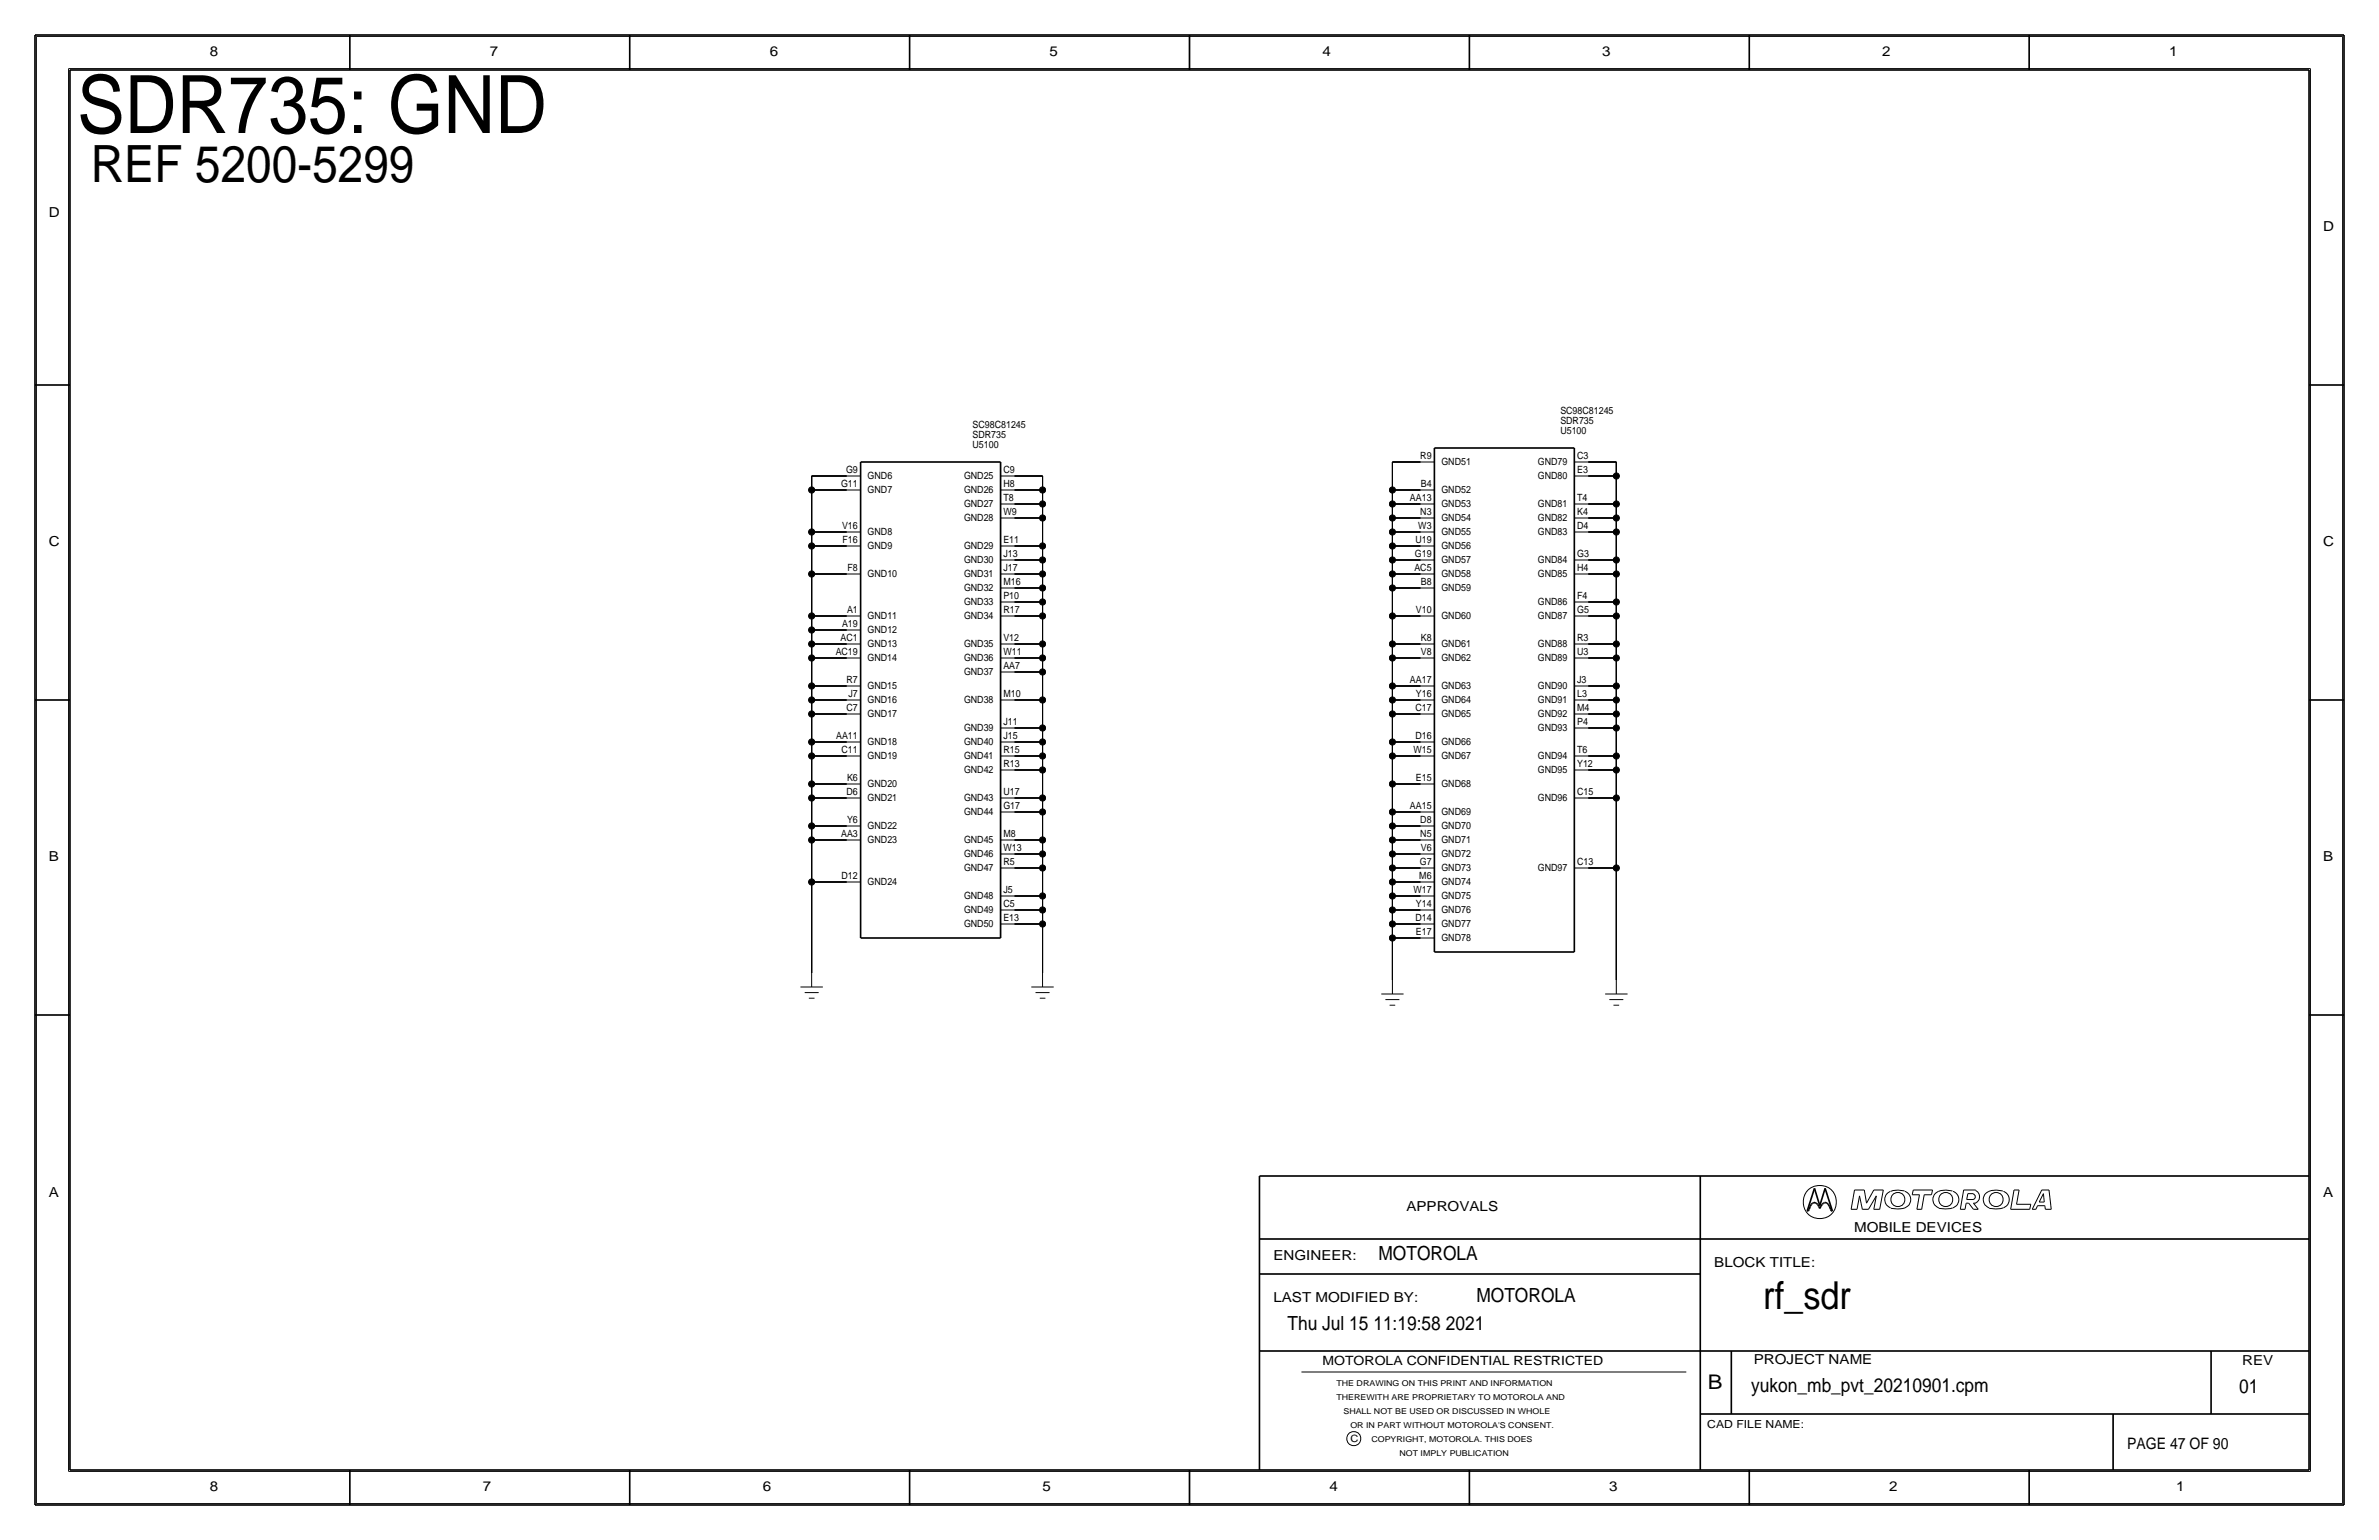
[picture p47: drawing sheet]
<svg xmlns="http://www.w3.org/2000/svg" width="432mm" height="279mm" viewBox="0 0 432 279" stroke-linecap="round" stroke-linejoin="round" font-family="sans-serif">
<defs><g id="words">
<text font-size="14.6" x="14" y="24.1">SDR735: GND</text>
<text font-size="9.3" x="16.5" y="33">REF 5200-5299</text>
<text font-size="7" x="320" y="237.5">rf_sdr</text>
<text font-size="3.7" x="310" y="252.1">B</text>
<g font-size="3.5">
<text x="250.2" y="228.6">MOTOROLA</text>
<text x="268" y="236.2">MOTOROLA</text>
<text x="233.7" y="241.3">Thu Jul 15 11:19:58 2021</text>
<text x="317.9" y="252.6">yukon_mb_pvt_20210901.cpm</text>
<text x="406.4" y="252.7">01</text>
</g>
<text font-size="2.9" x="386.1" y="262.9">PAGE 47 OF 90</text>
<g font-size="2.5">
<text x="38.1" y="10.2">8</text>
<text x="88.9" y="10.2">7</text>
<text x="139.7" y="10.2">6</text>
<text x="190.5" y="10.2">5</text>
<text x="240" y="10.2">4</text>
<text x="290.8" y="10.2">3</text>
<text x="341.6" y="10.2">2</text>
<text x="393.7" y="10.2">1</text>
<text x="8.9" y="39.4">D</text>
<text x="421.6" y="41.9">D</text>
<text x="8.9" y="99.1">C</text>
<text x="421.6" y="99.1">C</text>
<text x="8.9" y="156.2">B</text>
<text x="421.6" y="156.2">B</text>
<text x="8.9" y="217.2">A</text>
<text x="255.3" y="219.7">APPROVALS</text>
<text x="421.6" y="217.2">A</text>
<text x="336.5" y="223.5">MOBILE DEVICES</text>
<text x="231.1" y="228.6">ENGINEER:</text>
<text x="311.1" y="229.9">BLOCK TITLE:</text>
<text x="231.1" y="236.2">LAST MODIFIED BY:</text>
<text x="318.3" y="247.5">PROJECT NAME</text>
<text x="407" y="247.6">REV</text>
<text x="38.1" y="270.5">8</text>
<text x="87.6" y="270.5">7</text>
<text x="138.4" y="270.5">6</text>
<text x="189.2" y="270.5">5</text>
<text x="241.3" y="270.5">4</text>
<text x="292.1" y="270.5">3</text>
<text x="342.9" y="270.5">2</text>
<text x="395" y="270.5">1</text>
</g>
<text font-size="2.3" x="240" y="247.6">MOTOROLA CONFIDENTIAL RESTRICTED</text>
<text font-size="2" x="309.9" y="259.1">CAD FILE NAME:</text>
<g font-size="1.8">
<text x="176.5" y="77.6">SC98C81245</text>
<text x="283.2" y="75.1">SC98C81245</text>
<text x="283.2" y="76.9">SDR735</text>
<text x="176.5" y="81.3">U5100</text>
<text x="176.5" y="79.5">SDR735</text>
<text x="257.8" y="83.3">R9</text>
<text x="283.2" y="78.7">U5100</text>
<text x="286.3" y="83.3">C3</text>
<text x="152.7" y="88.4">G11</text>
<text x="153.6" y="85.8">G9</text>
<text x="157.5" y="89.5">GND7</text>
<text x="157.5" y="87">GND6</text>
<text x="175" y="87">GND25</text>
<text x="175" y="89.5">GND26</text>
<text x="182.1" y="88.4">H8</text>
<text x="182.1" y="85.8">C9</text>
<text x="257.9" y="88.4">B4</text>
<text x="261.6" y="84.4">GND51</text>
<text x="261.6" y="89.5">GND52</text>
<text x="279.1" y="87">GND80</text>
<text x="279.1" y="84.4">GND79</text>
<text x="286.3" y="85.9">E3</text>
<text x="152.8" y="96">V16</text>
<text x="175" y="92">GND27</text>
<text x="175" y="94.6">GND28</text>
<text x="182.1" y="93.5">W9</text>
<text x="182.1" y="90.9">T8</text>
<text x="255.9" y="90.9">AA13</text>
<text x="257.8" y="93.5">N3</text>
<text x="261.6" y="94.6">GND54</text>
<text x="261.6" y="92.1">GND53</text>
<text x="279.1" y="92.1">GND81</text>
<text x="279.1" y="94.6">GND82</text>
<text x="286.3" y="93.5">K4</text>
<text x="286.3" y="90.9">T4</text>
<text x="152.9" y="98.5">F16</text>
<text x="157.5" y="99.7">GND9</text>
<text x="157.5" y="97.1">GND8</text>
<text x="175" y="99.7">GND29</text>
<text x="182.1" y="101.1">J13</text>
<text x="182.1" y="98.5">E11</text>
<text x="256.8" y="101.1">G19</text>
<text x="256.9" y="98.5">U19</text>
<text x="257.4" y="96">W3</text>
<text x="261.6" y="97.1">GND55</text>
<text x="261.6" y="99.7">GND56</text>
<text x="279.1" y="97.1">GND83</text>
<text x="286.3" y="101.1">G3</text>
<text x="286.3" y="96">D4</text>
<text x="153.8" y="103.6">F8</text>
<text x="157.5" y="104.7">GND10</text>
<text x="175" y="107.3">GND32</text>
<text x="175" y="104.8">GND31</text>
<text x="175" y="102.2">GND30</text>
<text x="182.1" y="106.2">M16</text>
<text x="182.1" y="103.6">J17</text>
<text x="256.7" y="103.6">AC5</text>
<text x="257.9" y="106.2">B8</text>
<text x="261.6" y="102.2">GND57</text>
<text x="261.6" y="104.8">GND58</text>
<text x="261.6" y="107.3">GND59</text>
<text x="279.1" y="102.2">GND84</text>
<text x="279.1" y="104.8">GND85</text>
<text x="286.3" y="103.6">H4</text>
<text x="152.8" y="113.8">A19</text>
<text x="153.7" y="111.2">A1</text>
<text x="157.5" y="112.4">GND11</text>
<text x="175" y="112.4">GND34</text>
<text x="175" y="109.8">GND33</text>
<text x="182.1" y="111.2">R17</text>
<text x="182.1" y="108.7">P10</text>
<text x="257" y="111.2">V10</text>
<text x="261.6" y="112.4">GND60</text>
<text x="279.1" y="109.8">GND86</text>
<text x="279.1" y="112.4">GND87</text>
<text x="286.3" y="111.3">G5</text>
<text x="286.3" y="108.7">F4</text>
<text x="151.7" y="118.9">AC19</text>
<text x="152.6" y="116.3">AC1</text>
<text x="157.5" y="120">GND14</text>
<text x="157.5" y="117.5">GND13</text>
<text x="157.5" y="114.9">GND12</text>
<text x="175" y="120">GND36</text>
<text x="175" y="117.5">GND35</text>
<text x="182.1" y="118.9">W11</text>
<text x="182.1" y="116.3">V12</text>
<text x="257.9" y="118.9">V8</text>
<text x="257.9" y="116.3">K8</text>
<text x="261.6" y="117.5">GND61</text>
<text x="261.6" y="120">GND62</text>
<text x="279.1" y="117.5">GND88</text>
<text x="279.1" y="120">GND89</text>
<text x="286.3" y="118.9">U3</text>
<text x="286.3" y="116.3">R3</text>
<text x="153.6" y="123.9">R7</text>
<text x="157.5" y="125.1">GND15</text>
<text x="175" y="122.5">GND37</text>
<text x="182.1" y="121.4">AA7</text>
<text x="255.9" y="123.9">AA17</text>
<text x="261.6" y="125.1">GND63</text>
<text x="279.1" y="125.1">GND90</text>
<text x="286.3" y="124">J3</text>
<text x="153.6" y="129">C7</text>
<text x="154" y="126.5">J7</text>
<text x="157.5" y="127.6">GND16</text>
<text x="157.5" y="130.2">GND17</text>
<text x="175" y="127.6">GND38</text>
<text x="182.1" y="131.6">J11</text>
<text x="182.1" y="126.5">M10</text>
<text x="256.9" y="129">C17</text>
<text x="257" y="126.5">Y16</text>
<text x="261.6" y="127.6">GND64</text>
<text x="261.6" y="130.2">GND65</text>
<text x="279.1" y="130.1">GND92</text>
<text x="279.1" y="127.6">GND91</text>
<text x="286.3" y="131.6">P4</text>
<text x="286.3" y="129">M4</text>
<text x="286.3" y="126.5">L3</text>
<text x="151.8" y="134.1">AA11</text>
<text x="152.8" y="136.6">C11</text>
<text x="157.5" y="137.8">GND19</text>
<text x="157.5" y="135.2">GND18</text>
<text x="175" y="137.8">GND41</text>
<text x="175" y="135.2">GND40</text>
<text x="175" y="132.7">GND39</text>
<text x="182.1" y="136.6">R15</text>
<text x="182.1" y="134.1">J15</text>
<text x="256.5" y="136.6">W15</text>
<text x="256.9" y="134.1">D16</text>
<text x="261.6" y="135.2">GND66</text>
<text x="261.6" y="137.8">GND67</text>
<text x="279.1" y="132.7">GND93</text>
<text x="279.1" y="137.8">GND94</text>
<text x="286.3" y="136.7">T6</text>
<text x="153.7" y="141.7">K6</text>
<text x="157.5" y="142.8">GND20</text>
<text x="175" y="140.3">GND42</text>
<text x="182.1" y="139.2">R13</text>
<text x="257" y="141.7">E15</text>
<text x="261.6" y="142.8">GND68</text>
<text x="279.1" y="140.3">GND95</text>
<text x="286.3" y="139.2">Y12</text>
<text x="153.6" y="144.3">D6</text>
<text x="153.7" y="149.3">Y6</text>
<text x="157.5" y="145.4">GND21</text>
<text x="175" y="145.4">GND43</text>
<text x="175" y="147.9">GND44</text>
<text x="182.1" y="146.8">G17</text>
<text x="182.1" y="144.3">U17</text>
<text x="255.9" y="146.8">AA15</text>
<text x="257.8" y="149.3">D8</text>
<text x="261.6" y="147.9">GND69</text>
<text x="279.1" y="145.4">GND96</text>
<text x="286.3" y="144.3">C15</text>
<text x="152.7" y="151.9">AA3</text>
<text x="157.5" y="153">GND23</text>
<text x="157.5" y="150.5">GND22</text>
<text x="175" y="155.5">GND46</text>
<text x="175" y="153">GND45</text>
<text x="182.1" y="154.4">W13</text>
<text x="182.1" y="151.9">M8</text>
<text x="257.8" y="151.9">N5</text>
<text x="257.9" y="154.4">V6</text>
<text x="261.6" y="150.5">GND70</text>
<text x="261.6" y="153">GND71</text>
<text x="261.6" y="155.6">GND72</text>
<text x="152.8" y="159.5">D12</text>
<text x="157.5" y="160.6">GND24</text>
<text x="175" y="158.1">GND47</text>
<text x="182.1" y="157">R5</text>
<text x="257.6" y="159.5">M6</text>
<text x="257.7" y="157">G7</text>
<text x="261.6" y="160.6">GND74</text>
<text x="261.6" y="158.1">GND73</text>
<text x="279.1" y="158.1">GND97</text>
<text x="286.3" y="157">C13</text>
<text x="175" y="163.2">GND48</text>
<text x="175" y="165.7">GND49</text>
<text x="182.1" y="167.1">E13</text>
<text x="182.1" y="164.6">C5</text>
<text x="182.1" y="162">J5</text>
<text x="256.5" y="162">W17</text>
<text x="256.9" y="167.1">D14</text>
<text x="257" y="164.6">Y14</text>
<text x="261.6" y="165.7">GND76</text>
<text x="261.6" y="163.2">GND75</text>
<text x="175" y="168.3">GND50</text>
<text x="257" y="169.7">E17</text>
<text x="261.6" y="168.3">GND77</text>
<text x="261.6" y="170.8">GND78</text>
<text x="245.1" y="261.6">C</text>
</g>
<g font-size="1.5">
<text x="242.6" y="251.5">THE DRAWING ON THIS PRINT AND INFORMATION</text>
<text x="242.6" y="254">THEREWITH ARE PROPRIETARY TO MOTOROLA AND</text>
<text x="243.8" y="256.5">SHALL NOT BE USED OR DISCUSSED IN WHOLE</text>
<text x="245.1" y="259.1">OR IN PART WITHOUT MOTOROLA'S CONSENT.</text>
<text x="248.9" y="261.6">COPYRIGHT, MOTOROLA. THIS DOES</text>
<text x="254" y="264.2">NOT IMPLY PUBLICATION</text>
</g>
</g></defs>
<!-- layer: Nets -->
<g fill="none" stroke="#000" stroke-width=".18">
<path d="M147.3 99.1v5zM147.3 99.1h6.4zM147.3 96.5v2.6zM147.3 96.5h6.4zM147.3 88.9v7.6zM147.3 88.9h6.4zM147.3 86.4v2.5zM147.3 86.4h6.4zM184.1 88.9h5.1zM184.1 91.4h5.1zM184.1 94h5.1zM184.1 99.1h5.1z"/>
<path d="M184.2 86.4h5zM189.2 86.4v2.5zM189.2 88.9v2.5zM189.2 91.4v2.6zM189.2 94v5.1zM189.2 99.1v2.5zM252.7 88.9h5.1zM252.7 91.4h5.1zM252.7 94h5.1zM252.7 96.5h5.1zM252.7 99.1h5.1zM252.7 83.8h5.1z"/>
<path d="M252.7 83.8v5.1zM252.7 88.9v2.5zM252.7 91.4v2.6zM252.7 94v2.5zM252.7 96.5v2.6zM252.7 99.1v2.5zM288.3 83.8h5.1zM288.3 96.5h5.1zM288.3 94h5.1zM288.3 91.4h5.1zM288.3 86.4h5.1zM293.4 96.5v5.1z"/>
<path d="M293.4 94v2.5zM293.4 91.4v2.6zM293.4 86.4v5zM293.4 83.8v2.6zM147.3 119.4v5.1zM147.3 119.4h6.4zM147.3 116.8v2.6zM147.3 116.8h6.4zM147.3 114.3v2.5zM147.3 114.3h6.4zM147.3 111.8v2.5zM147.3 111.8h6.4z"/>
<path d="M147.3 104.1v7.7zM147.3 104.1h6.4zM184.1 101.6h5.1zM184.1 104.1h5.1zM184.1 106.7h5.1zM184.1 109.2h5.1zM184.1 111.8h5.1zM184.1 116.8h5.1zM184.1 119.4h5.1zM189.2 101.6v2.5zM189.2 104.1v2.6zM189.2 106.7v2.5z"/>
<path d="M189.2 109.2v2.6zM189.2 111.8v5zM189.2 116.8v2.6zM189.2 119.4v2.5zM252.7 101.6h5.1zM252.7 104.1h5.1zM252.7 106.7h5.1zM252.7 111.8h5.1zM252.7 116.8h5.1zM252.7 119.4h5.1zM252.7 101.6v2.5zM252.7 104.1v2.6z"/>
<path d="M252.7 106.7v5.1zM252.7 111.8v5zM252.7 116.8v2.6zM252.7 119.4v5.1zM288.3 119.4h5.1zM288.3 116.8h5.1zM288.3 111.8h5.1zM288.3 109.2h5.1zM288.3 104.1h5.1zM288.3 101.6h5.1zM293.4 119.4v5.1zM293.4 116.8v2.6z"/>
<path d="M293.4 111.8v5zM293.4 109.2v2.6zM293.4 104.1v5.1zM293.4 101.6v2.5zM147.3 137.2v5zM147.3 137.2h6.4zM147.3 134.6v2.6zM147.3 134.6h6.4zM147.3 129.5v5.1zM147.3 129.5h6.4zM147.3 127v2.5zM147.3 127h6.4z"/>
<path d="M147.3 124.5v2.5zM147.3 124.5h6.4zM184.1 121.9h5.1zM184.1 127h5.1zM184.1 132.1h5.1zM184.1 134.6h5.1zM184.1 137.2h5.1zM184.1 139.7h5.1zM189.2 121.9v5.1zM189.2 127v5.1zM189.2 132.1v2.5zM189.2 134.6v2.6z"/>
<path d="M189.2 137.2v2.5zM189.2 139.7v5.1zM252.7 124.5h5.1zM252.7 127h5.1zM252.7 129.5h5.1zM252.7 134.6h5.1zM252.7 137.2h5.1zM252.7 124.5v2.5zM252.7 127v2.5zM252.7 129.5v5.1zM252.7 134.6v2.6zM252.7 137.2v5z"/>
<path d="M288.3 139.7h5.1zM288.3 137.2h5.1zM288.3 132.1h5.1zM288.3 129.5h5.1zM288.3 127h5.1zM288.3 124.5h5.1zM293.4 139.7v5.1zM293.4 137.2v2.5zM293.4 132.1v5.1zM293.4 129.5v2.6zM293.4 127v2.5zM293.4 124.5v2.5z"/>
<path d="M147.3 152.4v7.6zM147.3 152.4h6.4zM147.3 149.9v2.5zM147.3 149.9h6.4zM147.3 144.8v5.1zM147.3 144.8h6.4zM147.3 142.2v2.6zM147.3 142.2h6.4zM184.1 144.8h5.1zM184.1 147.3h5.1zM184.1 152.4h5.1zM184.1 154.9h5.1z"/>
<path d="M184.1 157.5h5.1zM189.2 144.8v2.5zM189.2 147.3v5.1zM189.2 152.4v2.5zM189.2 154.9v2.6zM189.2 157.5v5.1zM252.7 142.2h5.1zM252.7 147.3h5.1zM252.7 149.9h5.1zM252.7 152.4h5.1zM252.7 154.9h5.1zM252.7 157.5h5.1z"/>
<path d="M252.7 142.2v5.1zM252.7 147.3v2.6zM252.7 149.9v2.5zM252.7 152.4v2.5zM252.7 154.9v2.6zM252.7 157.5v2.5zM288.3 157.5h5.1zM288.3 144.8h5.1zM293.4 157.5v20.3zM293.4 144.8v12.7zM147.3 160v16.5zM147.3 160h6.4z"/>
<path d="M184.1 162.6h5.1zM184.1 165.1h5.1zM184.1 167.6h5.1zM189.2 162.6v2.5zM189.2 167.6v8.9zM189.2 165.1v2.5zM252.7 160h5.1zM252.7 162.6h5.1zM252.7 165.1h5.1zM252.7 167.6h5.1zM252.7 170.2h5.1zM252.7 160v2.6z"/>
<path d="M252.7 162.6v2.5zM252.7 165.1v2.5zM252.7 170.2v7.6zM252.7 167.6v2.6z"/>
</g>
<g fill="#000" stroke="#000" stroke-width=".18">
<circle cx="147.3" cy="96.5" r=".56"/>
<circle cx="147.3" cy="99.1" r=".56"/>
<circle cx="147.3" cy="88.9" r=".56"/>
<circle cx="189.2" cy="99.1" r=".56"/>
<circle cx="189.2" cy="88.9" r=".56"/>
<circle cx="189.2" cy="94" r=".56"/>
<circle cx="189.2" cy="91.4" r=".56"/>
<circle cx="252.7" cy="96.5" r=".56"/>
<circle cx="252.7" cy="91.4" r=".56"/>
<circle cx="252.7" cy="99.1" r=".56"/>
<circle cx="252.7" cy="88.9" r=".56"/>
<circle cx="252.7" cy="94" r=".56"/>
<circle cx="293.4" cy="94" r=".56"/>
<circle cx="293.4" cy="96.5" r=".56"/>
<circle cx="293.4" cy="91.4" r=".56"/>
<circle cx="293.4" cy="86.4" r=".56"/>
<circle cx="147.3" cy="116.8" r=".56"/>
<circle cx="147.3" cy="114.3" r=".56"/>
<circle cx="147.3" cy="119.4" r=".56"/>
<circle cx="147.3" cy="111.8" r=".56"/>
<circle cx="147.3" cy="104.1" r=".56"/>
<circle cx="189.2" cy="109.2" r=".56"/>
<circle cx="189.2" cy="104.1" r=".56"/>
<circle cx="189.2" cy="111.8" r=".56"/>
<circle cx="189.2" cy="106.7" r=".56"/>
<circle cx="189.2" cy="101.6" r=".56"/>
<circle cx="189.2" cy="119.4" r=".56"/>
<circle cx="189.2" cy="116.8" r=".56"/>
<circle cx="252.7" cy="116.8" r=".56"/>
<circle cx="252.7" cy="119.4" r=".56"/>
<circle cx="252.7" cy="111.8" r=".56"/>
<circle cx="252.7" cy="104.1" r=".56"/>
<circle cx="252.7" cy="106.7" r=".56"/>
<circle cx="252.7" cy="101.6" r=".56"/>
<circle cx="293.4" cy="109.2" r=".56"/>
<circle cx="293.4" cy="104.1" r=".56"/>
<circle cx="293.4" cy="101.6" r=".56"/>
<circle cx="293.4" cy="119.4" r=".56"/>
<circle cx="293.4" cy="116.8" r=".56"/>
<circle cx="293.4" cy="111.8" r=".56"/>
<circle cx="147.3" cy="137.2" r=".56"/>
<circle cx="147.3" cy="127" r=".56"/>
<circle cx="147.3" cy="134.6" r=".56"/>
<circle cx="147.3" cy="124.5" r=".56"/>
<circle cx="147.3" cy="129.5" r=".56"/>
<circle cx="189.2" cy="121.9" r=".56"/>
<circle cx="189.2" cy="137.2" r=".56"/>
<circle cx="189.2" cy="134.6" r=".56"/>
<circle cx="189.2" cy="132.1" r=".56"/>
<circle cx="189.2" cy="127" r=".56"/>
<circle cx="189.2" cy="139.7" r=".56"/>
<circle cx="252.7" cy="124.5" r=".56"/>
<circle cx="252.7" cy="129.5" r=".56"/>
<circle cx="252.7" cy="127" r=".56"/>
<circle cx="252.7" cy="134.6" r=".56"/>
<circle cx="252.7" cy="137.2" r=".56"/>
<circle cx="293.4" cy="137.2" r=".56"/>
<circle cx="293.4" cy="127" r=".56"/>
<circle cx="293.4" cy="124.5" r=".56"/>
<circle cx="293.4" cy="139.7" r=".56"/>
<circle cx="293.4" cy="132.1" r=".56"/>
<circle cx="293.4" cy="129.5" r=".56"/>
<circle cx="147.3" cy="142.2" r=".56"/>
<circle cx="147.3" cy="149.9" r=".56"/>
<circle cx="147.3" cy="152.4" r=".56"/>
<circle cx="147.3" cy="144.8" r=".56"/>
<circle cx="189.2" cy="147.3" r=".56"/>
<circle cx="189.2" cy="144.8" r=".56"/>
<circle cx="189.2" cy="152.4" r=".56"/>
<circle cx="189.2" cy="157.5" r=".56"/>
<circle cx="189.2" cy="154.9" r=".56"/>
<circle cx="252.7" cy="142.2" r=".56"/>
<circle cx="252.7" cy="157.5" r=".56"/>
<circle cx="252.7" cy="154.9" r=".56"/>
<circle cx="252.7" cy="147.3" r=".56"/>
<circle cx="252.7" cy="152.4" r=".56"/>
<circle cx="252.7" cy="149.9" r=".56"/>
<circle cx="293.4" cy="144.8" r=".56"/>
<circle cx="293.4" cy="157.5" r=".56"/>
<circle cx="147.3" cy="160" r=".56"/>
<circle cx="189.2" cy="165.1" r=".56"/>
<circle cx="189.2" cy="167.6" r=".56"/>
<circle cx="189.2" cy="162.6" r=".56"/>
<circle cx="252.7" cy="165.1" r=".56"/>
<circle cx="252.7" cy="170.2" r=".56"/>
<circle cx="252.7" cy="162.6" r=".56"/>
<circle cx="252.7" cy="167.6" r=".56"/>
<circle cx="252.7" cy="160" r=".56"/>
</g>
<!-- layer: Components -->
<g fill="none" stroke="#000" stroke-width=".18">
<path d="M153.7 99.1h2.5zM153.7 96.5h2.5zM153.7 88.9h2.5zM153.7 86.4h2.5zM181.6 99.1h2.5zM181.6 94h2.5zM181.6 91.4h2.5zM181.6 88.9h2.5zM181.6 86.4h2.5zM257.8 99.1h2.5zM257.8 96.5h2.5zM257.8 94h2.5z"/>
<path d="M257.8 91.4h2.5zM257.8 88.9h2.5zM257.8 83.8h2.5zM285.8 96.5h2.5zM285.8 94h2.5zM285.8 91.4h2.5zM285.8 86.4h2.5zM285.8 83.8h2.5zM153.7 119.4h2.5zM153.7 116.8h2.5zM153.7 114.3h2.5zM153.7 111.8h2.5z"/>
<path d="M153.7 104.1h2.5zM181.6 119.4h2.5zM181.6 116.8h2.5zM181.6 111.8h2.5zM181.6 109.2h2.5zM181.6 106.7h2.5zM181.6 104.1h2.5zM181.6 101.6h2.5zM257.8 119.4h2.5zM257.8 116.8h2.5zM257.8 111.8h2.5zM257.8 106.7h2.5z"/>
<path d="M257.8 104.1h2.5zM257.8 101.6h2.5zM285.8 119.4h2.5zM285.8 116.8h2.5zM285.8 111.8h2.5zM285.8 109.2h2.5zM285.8 104.1h2.5zM285.8 101.6h2.5zM153.7 137.2h2.5zM153.7 134.6h2.5zM153.7 129.5h2.5zM153.7 127h2.5z"/>
<path d="M153.7 124.5h2.5zM181.6 139.7h2.5zM181.6 137.2h2.5zM181.6 134.6h2.5zM181.6 132.1h2.5zM181.6 127h2.5zM181.6 121.9h2.5zM257.8 137.2h2.5zM257.8 134.6h2.5zM257.8 129.5h2.5zM257.8 127h2.5zM257.8 124.5h2.5z"/>
<path d="M285.8 139.7h2.5zM285.8 137.2h2.5zM285.8 132.1h2.5zM285.8 129.5h2.5zM285.8 127h2.5zM285.8 124.5h2.5zM153.7 152.4h2.5zM153.7 149.9h2.5zM153.7 144.8h2.5zM153.7 142.2h2.5zM181.6 157.5h2.5zM181.6 154.9h2.5z"/>
<path d="M181.6 152.4h2.5zM181.6 147.3h2.5zM181.6 144.8h2.5zM257.8 157.5h2.5zM257.8 154.9h2.5zM257.8 152.4h2.5zM257.8 149.9h2.5zM257.8 147.3h2.5zM257.8 142.2h2.5zM285.8 157.5h2.5zM285.8 144.8h2.5zM145.3 179.1h4.1z"/>
<path d="M147.3 176.5v2.6zM153.7 160h2.5zM181.6 167.6h2.5zM181.6 165.1h2.5zM181.6 162.6h2.5zM187.2 179.1h4.1zM189.2 176.5v2.6zM252.7 177.8v2.5zM257.8 170.2h2.5zM257.8 167.6h2.5zM257.8 165.1h2.5zM257.8 162.6h2.5z"/>
<path d="M257.8 160h2.5zM293.4 177.8v2.5zM146.1 180.1h2.5zM146.8 181.1h1zM188 180.1h2.5zM188.7 181.1h1zM250.7 180.3h4.1zM251.5 181.4h2.5zM252.2 182.4h1zM291.3 180.3h4.1zM292.1 181.4h2.5zM292.9 182.4h1z"/>
</g>
<path d="M156.2 83.8h25.4zM156.2 83.8v86.4zM181.6 83.8v86.4zM260.3 81.3h25.4zM260.3 81.3v91.4zM285.8 81.3v91.4zM156.2 170.2h25.4zM260.3 172.7h25.4z" fill="none" stroke="#000" stroke-width=".3"/>
<!-- layer: Page Border and Title Block -->
<g fill="none" stroke="#000" stroke-width=".3">
<path d="M6.3 6.4v266.7zM6.4 6.4h419zM12.7 12.7h406.4zM12.7 12.7v254zM63.5 6.4v6.3zM114.3 6.4v6.3zM165.1 6.4v6.3zM215.9 6.3v6.4zM266.7 6.4v6.3zM317.5 6.4v6.3zM368.3 6.4v6.3zM419.1 12.7v254z"/>
<path d="M425.4 6.4v266.7zM6.3 69.8h6.4zM419.1 69.8h6.3zM6.3 127h6.4zM419.1 127h6.3zM6.3 184.1h6.4zM419.1 184.1h6.3zM228.6 213.4v53.3zM228.6 213.4h190.5zM308.6 213.4v53.3zM328 219.7h.2zM328.4 219.4l-.2 .3z"/>
<path d="M328.6 218.8l-.2 .6zM328.8 218.5l-.2 .3zM329 218.3l.2-.1zM329 218.3l-.2 .2zM329.2 218.2h.2zM329.3 215.6l-1.3 4.1zM329.3 215.6l1 3.1zM329.4 218.2l.2 .1zM329.6 218.3l.3 .2zM329.9 218.5l.2 .3zM330.1 218.8l.2 .5zM330.5 218.8l-.2 .5z"/>
<path d="M330.8 218.5l-.3 .3zM331 218.3l-.2 .2zM331 218.3l.2-.1zM331.2 218.2h.2zM331.3 215.6l1.3 4.1zM331.3 215.6l-1 3.1zM331.4 218.2l.2 .1zM331.6 218.3l.2 .2zM331.8 218.5l.2 .3zM332 218.8l.3 .6zM332.3 219.4l.1 .3zM332.4 219.7h.2z"/>
<path d="M228.6 231.1h80zM228.6 224.8h190.5zM228.6 245.1h190.5zM308.6 256.5h110.5zM314.2 245.1v11.4zM383.5 256.5v10.2zM401.3 245.1v11.4zM6.4 273h419zM12.7 266.7h406.4zM63.5 266.7v6.4zM114.3 266.7v6.4zM165.1 266.7v6.4z"/>
<path d="M215.9 266.7v6.3zM266.7 266.7v6.4zM317.5 266.7v6.4zM368.3 266.7v6.4z"/>
</g>
<g fill="none" stroke="#000" stroke-width=".18">
<path d="M6.6 6.6h418.6zM6.6 6.6v266.2zM12.4 12.4v254.6zM12.4 12.4h407zM419.4 12.4v254.6zM425.2 6.6v266.2zM336 219.4h1.1zM336.6 215.9h1.8zM336.6 215.9l-.6 3.5zM337.5 217l-.4 2.4zM337.5 217l.5 2.4zM338 219.4h1.1z"/>
<path d="M338.4 215.9l.4 2.4zM340.1 219.4h1.1zM340.1 215.9h1.7zM340.1 215.9l-1.3 2.4zM340.6 217l-1.5 2.4zM340.6 217l-.5 2.4zM341.8 215.9l-.6 3.5zM343.1 216.2a1.6 1.6 0 0 0-1 1.5 1.6 1.6 0 0 0 1.1 1.5M345.7 216.1h-.2a4 4 0 0 0-2.3 .1M345.7 216.2a1.59 1.59 0 0 1 1.1 1.5 1.59 1.59 0 0 1-1.1 1.5 5.1 5.1 0 0 1-2.5 0M347.1 216.8h1.3zM347.3 215.9l-.2 .9z"/>
<path d="M347.3 215.9h3.5zM347.9 219.4h.9zM348.4 216.8l-.5 2.6zM349.2 216.8l-.4 2.6zM349.2 216.8h1.4zM350.8 215.9l-.2 .9zM354.4 216.1a3.1 3.1 0 0 0-3.3 .7 1.62 1.62 0 0 0 .8 2.4M354.4 219.2a5.1 5.1 0 0 1-2.5 0M354.5 216.2a1.59 1.59 0 0 1 1 1.5 1.59 1.59 0 0 1-1 1.5M355.8 219.4h.9zM356.4 215.9h2.2zM356.4 215.9l-.6 3.5z"/>
<path d="M356.9 218.3l-.2 1.1zM356.9 218.3h.4zM357 217.6h1.2zM357.2 216.6l-.2 1zM357.2 216.6h1zM357.3 218.3l.9 1.1zM358.1 216.7a.5 .5 0 0 1 .4 .4 .5 .5 0 0 1-.4 .5M358.2 218.3l.9 1.1zM358.2 218.3h.4zM358.2 219.4h.9zM358.5 216a1.24 1.24 0 0 1 .8 1.1 1.24 1.24 0 0 1-.8 1.2M363.5 216.1a3.1 3.1 0 0 0-3.3 .7 1.62 1.62 0 0 0 .8 2.4"/>
<path d="M363.6 219.2a5.1 5.1 0 0 1-2.6 0M363.6 216.2a1.59 1.59 0 0 1 1.1 1.5 1.59 1.59 0 0 1-1.1 1.5M364.9 219.4h3.5zM365.6 215.9l-.7 3.5zM365.6 215.9h.9zM366 218.5h2.6zM366.5 215.9l-.5 2.6zM368.6 218.5l-.2 .9zM368.9 219.4h.6zM369.8 218.7h1.3zM369.8 218.7l-.3 .7zM370.1 218.1h.9z"/>
<path d="M370.6 215.9l-1.7 3.5zM370.6 215.9h1.3zM370.9 216.6l-.8 1.5zM370.9 216.6l.1 1.5zM371.1 218.7l.1 .7zM371.2 219.4h1.1zM371.9 215.9l.4 3.5zM236.2 248.9h69.9zM6.6 272.8h418.6zM12.4 267h407z"/>
<circle cx="330.3" cy="218.1" r="3"/>
<circle cx="344.5" cy="217.6" r="1.28"/>
<circle cx="353.2" cy="217.6" r="1.28"/>
<circle cx="362.3" cy="217.6" r="1.28"/>
<circle cx="245.7" cy="261" r="1.28"/>
</g>
<use href="#words"/>
</svg>
